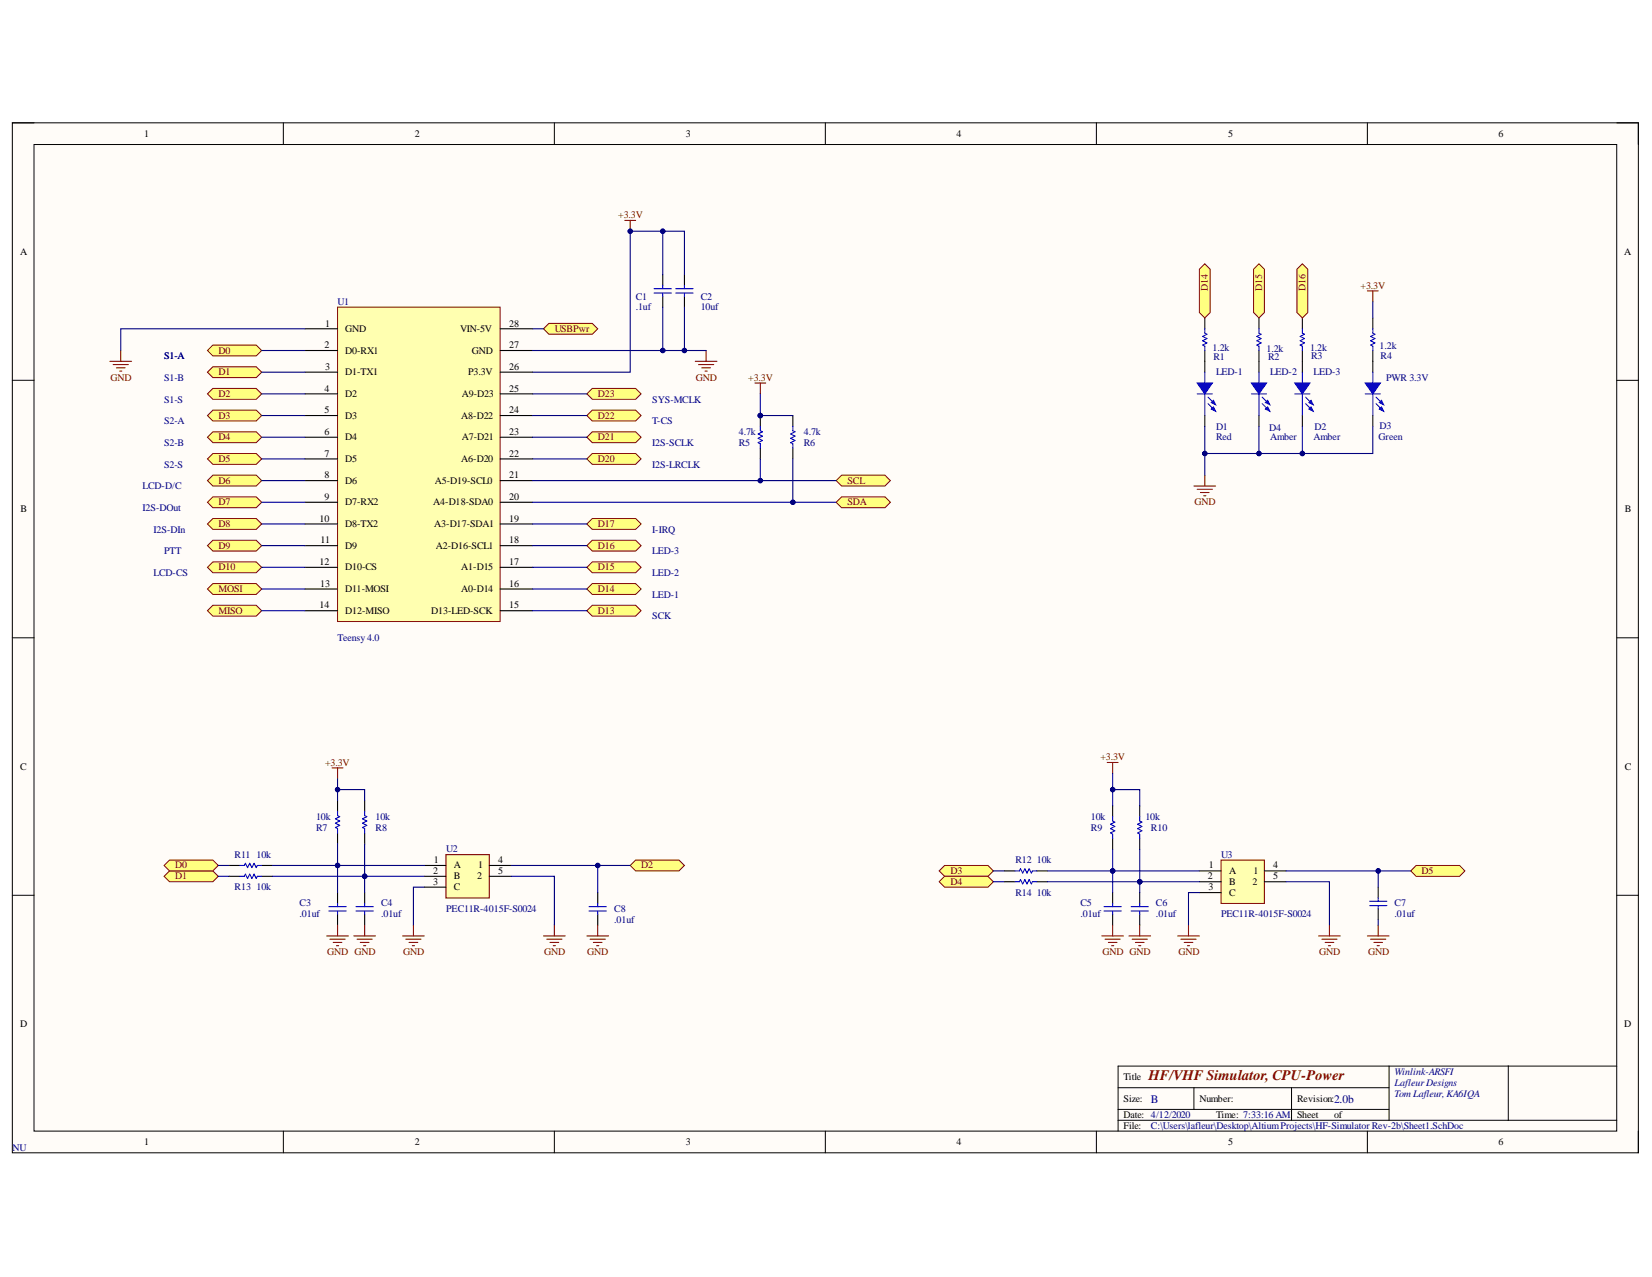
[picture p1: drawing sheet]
<svg xmlns="http://www.w3.org/2000/svg" width="279mm" height="216mm" viewBox="0 0 279 216" stroke-linecap="round" stroke-linejoin="round" font-family="sans-serif">
<defs><g id="words">
<text font-size="2.5" fill="#800000" x="194.2" y="182.6">HF/VHF Simulator, CPU-Power</text>
<g font-size="1.9" fill="#000080">
<text x="194.7" y="186.4">B</text>
<text x="225.6" y="186.4">2.0b</text>
</g>
<g font-size="1.7">
<text x="24.4" y="23.2">1</text>
<text x="70.1" y="23.2">2</text>
<text x="116" y="23.2">3</text>
<text x="161.8" y="23.2">4</text>
<text x="207.7" y="23.2">5</text>
<text x="253.5" y="23.2">6</text>
<text x="3.4" y="43">A</text>
<text x="274.7" y="43">A</text>
<text x="54.9" y="58.9">2</text>
<text x="55" y="55.2">1</text>
<text x="58.4" y="56.2">GND</text>
<text x="58.4" y="59.8">D0-RX1</text>
<text x="77.8" y="56.2">VIN-5V</text>
<text x="79.8" y="59.8">GND</text>
<text x="86.1" y="58.9">27</text>
<text x="86.1" y="55.2">28</text>
<text x="55" y="62.6">3</text>
<text x="58.4" y="63.4">D1-TX1</text>
<text x="79.2" y="63.4">P3.3V</text>
<text x="86.1" y="62.6">26</text>
<text x="54.9" y="66.2">4</text>
<text x="54.9" y="69.9">5</text>
<text x="58.4" y="67.1">D2</text>
<text x="58.4" y="70.8">D3</text>
<text x="78" y="70.8">A8-D22</text>
<text x="78.1" y="67.1">A9-D23</text>
<text x="86.1" y="69.9">24</text>
<text x="86.1" y="66.2">25</text>
<text x="54.9" y="73.6">6</text>
<text x="54.9" y="77.2">7</text>
<text x="58.4" y="74.4">D4</text>
<text x="78.1" y="74.4">A7-D21</text>
<text x="86.1" y="77.2">22</text>
<text x="86.1" y="73.6">23</text>
<text x="54.9" y="80.8">8</text>
<text x="58.4" y="78.1">D5</text>
<text x="58.4" y="81.8">D6</text>
<text x="73.5" y="81.8">A5-D19-SCL0</text>
<text x="78" y="78.1">A6-D20</text>
<text x="86.1" y="80.8">21</text>
<text x="3.5" y="86.6">B</text>
<text x="54.1" y="88.2">10</text>
<text x="54.9" y="84.6">9</text>
<text x="58.4" y="85.4">D7-RX2</text>
<text x="58.4" y="89.1">D8-TX2</text>
<text x="73.3" y="85.4">A4-D18-SDA0</text>
<text x="73.4" y="89.1">A3-D17-SDA1</text>
<text x="86.1" y="88.2">19</text>
<text x="86.1" y="84.6">20</text>
<text x="274.8" y="86.6">B</text>
<text x="54.1" y="95.6">12</text>
<text x="54.2" y="91.8">11</text>
<text x="58.4" y="92.8">D9</text>
<text x="73.7" y="92.8">A2-D16-SCL1</text>
<text x="86.1" y="95.6">17</text>
<text x="86.1" y="91.8">18</text>
<text x="54.1" y="99.2">13</text>
<text x="58.4" y="96.4">D10-CS</text>
<text x="58.4" y="100.1">D11-MOSI</text>
<text x="78" y="100.1">A0-D14</text>
<text x="78" y="96.4">A1-D15</text>
<text x="86.1" y="99.2">16</text>
<text x="54.1" y="102.8">14</text>
<text x="58.4" y="103.8">D12-MISO</text>
<text x="72.9" y="103.8">D13-LED-SCK</text>
<text x="86.1" y="102.8">15</text>
<text x="3.4" y="130.2">C</text>
<text x="274.8" y="130.2">C</text>
<text x="73.3" y="147.8">2</text>
<text x="73.3" y="149.6">3</text>
<text x="73.3" y="146">1</text>
<text x="76.7" y="146.8">A</text>
<text x="76.7" y="148.7">B</text>
<text x="80.7" y="148.7">2</text>
<text x="80.9" y="146.8">1</text>
<text x="84.3" y="146">4</text>
<text x="84.3" y="147.8">5</text>
<text x="204.3" y="148.7">2</text>
<text x="204.5" y="146.8">1</text>
<text x="207.9" y="147.8">A</text>
<text x="207.9" y="149.6">B</text>
<text x="211.8" y="149.6">2</text>
<text x="212" y="147.8">1</text>
<text x="215.3" y="146.8">4</text>
<text x="215.3" y="148.7">5</text>
<text x="76.7" y="150.5">C</text>
<text x="204.4" y="150.5">3</text>
<text x="207.9" y="151.5">C</text>
<text x="3.4" y="173.6">D</text>
<text x="274.7" y="173.6">D</text>
<text x="190" y="182.6">Title</text>
<text x="190" y="186.2">Size:</text>
<text x="190" y="189">Date: 4/12/2020</text>
<text x="190" y="190.9">File:</text>
<text x="202.9" y="186.2">Number:</text>
<text x="205.7" y="189">Time: 7:33:16 AM</text>
<text x="219.4" y="186.2">Revision:</text>
<text x="219.4" y="189">Sheet</text>
<text x="225.6" y="189">of</text>
<text x="24.4" y="193.6">1</text>
<text x="70.1" y="193.6">2</text>
<text x="116" y="193.6">3</text>
<text x="161.8" y="193.6">4</text>
<text x="207.7" y="193.6">5</text>
<text x="253.5" y="193.6">6</text>
</g>
<g font-size="1.7" fill="#800000">
<text x="104.6" y="36.9">+3.3V</text>
<text x="204.3" y="49.2" transform="rotate(-90 204.3 49.2)">D14</text>
<text x="213.4" y="49.1" transform="rotate(-90 213.4 49.1)">D15</text>
<text x="220.8" y="49.2" transform="rotate(-90 220.8 49.2)">D16</text>
<text x="230.1" y="48.8">+3.3V</text>
<text x="37" y="59.8">D0</text>
<text x="93.8" y="56.2">USBPwr</text>
<text x="18.7" y="64.4">GND</text>
<text x="37" y="63.4">D1</text>
<text x="117.7" y="64.4">GND</text>
<text x="126.6" y="64.4">+3.3V</text>
<text x="37" y="67.1">D2</text>
<text x="37" y="70.8">D3</text>
<text x="101.1" y="67.1">D23</text>
<text x="101.1" y="70.8">D22</text>
<text x="37" y="74.4">D4</text>
<text x="101.1" y="74.4">D21</text>
<text x="37" y="78.1">D5</text>
<text x="37" y="81.8">D6</text>
<text x="101.1" y="78.1">D20</text>
<text x="143.3" y="81.8">SCL</text>
<text x="37" y="85.4">D7</text>
<text x="37" y="89.1">D8</text>
<text x="101.1" y="89.1">D17</text>
<text x="143.3" y="85.4">SDA</text>
<text x="202" y="85.4">GND</text>
<text x="37" y="92.8">D9</text>
<text x="101.1" y="92.8">D16</text>
<text x="37" y="96.4">D10</text>
<text x="37" y="100.1">MOSI</text>
<text x="101.1" y="100.1">D14</text>
<text x="101.1" y="96.4">D15</text>
<text x="37" y="103.8">MISO</text>
<text x="101.1" y="103.8">D13</text>
<text x="55" y="129.5">+3.3V</text>
<text x="186.1" y="128.6">+3.3V</text>
<text x="29.6" y="148.7">D1</text>
<text x="29.6" y="146.8">D0</text>
<text x="108.5" y="146.8">D2</text>
<text x="160.7" y="147.8">D3</text>
<text x="160.7" y="149.6">D4</text>
<text x="240.4" y="147.8">D5</text>
<text x="55.3" y="161.5">GND GND</text>
<text x="68.2" y="161.5">GND</text>
<text x="92" y="161.5">GND</text>
<text x="99.3" y="161.5">GND</text>
<text x="186.5" y="161.5">GND GND</text>
<text x="199.3" y="161.5">GND</text>
<text x="223.1" y="161.5">GND</text>
<text x="231.4" y="161.5">GND</text>
</g>
<g font-size="1.7" fill="#000080">
<text x="57.1" y="51.6">U1</text>
<text x="107.5" y="50.7">C1</text>
<text x="107.5" y="52.4">.1uf</text>
<text x="118.5" y="50.7">C2</text>
<text x="118.5" y="52.4">10uf</text>
<text x="205.1" y="59.3">1.2k</text>
<text x="214.2" y="59.5">1.2k</text>
<text x="221.6" y="59.3">1.2k</text>
<text x="233.3" y="59">1.2k</text>
<text x="27.7" y="60.7">S1-A</text>
<text x="27.7" y="64.4">S1-B</text>
<text x="205.2" y="60.9">R1</text>
<text x="205.7" y="63.4">LED-1</text>
<text x="214.5" y="60.9">R2</text>
<text x="214.8" y="63.4">LED-2</text>
<text x="221.7" y="60.7">R3</text>
<text x="222.2" y="63.4">LED-3</text>
<text x="233.5" y="60.7">R4</text>
<text x="234.4" y="64.4">PWR 3.3V</text>
<text x="27.7" y="71.7">S2-A</text>
<text x="27.7" y="68.1">S1-S</text>
<text x="110.3" y="68.1">SYS-MCLK</text>
<text x="110.3" y="71.7">T-CS</text>
<text x="27.7" y="75.4">S2-B</text>
<text x="110.3" y="75.4">I2S-SCLK</text>
<text x="125" y="75.4">R5</text>
<text x="125" y="73.6">4.7k</text>
<text x="136" y="75.4">R6</text>
<text x="136" y="73.6">4.7k</text>
<text x="205.7" y="72.6">D1</text>
<text x="205.7" y="74.4">Red</text>
<text x="214.6" y="72.8">D4</text>
<text x="214.8" y="74.4">Amber</text>
<text x="222.2" y="74.4">Amber</text>
<text x="222.3" y="72.6">D2</text>
<text x="233.2" y="74.4">Green</text>
<text x="233.3" y="72.6">D3</text>
<text x="24.1" y="82.7">LCD-D/C</text>
<text x="27.7" y="79.1">S2-S</text>
<text x="110.3" y="79.1">I2S-LRCLK</text>
<text x="24.1" y="86.3">I2S-DOut</text>
<text x="26" y="90.1">I2S-DIn</text>
<text x="27.7" y="93.7">PTT</text>
<text x="110.3" y="93.7">LED-3</text>
<text x="110.3" y="90.1">I-IRQ</text>
<text x="26" y="97.3">LCD-CS</text>
<text x="110.3" y="101.1">LED-1</text>
<text x="110.3" y="97.3">LED-2</text>
<text x="110.3" y="104.7">SCK</text>
<text x="57.1" y="108.3">Teensy4.0</text>
<text x="53.5" y="140.5">R7</text>
<text x="53.5" y="138.6">10k</text>
<text x="63.5" y="140.5">R8</text>
<text x="63.5" y="138.6">10k</text>
<text x="184.5" y="140.5">R9</text>
<text x="184.5" y="138.6">10k</text>
<text x="193.7" y="138.6">10k</text>
<text x="194.7" y="140.5">R10</text>
<text x="39.7" y="145">R11</text>
<text x="43.4" y="145">10k</text>
<text x="75.5" y="144.1">U2</text>
<text x="171.7" y="146">R12</text>
<text x="175.4" y="146">10k</text>
<text x="206.5" y="145">U3</text>
<text x="39.7" y="150.5">R13</text>
<text x="43.4" y="150.5">10k</text>
<text x="50.7" y="153.2">C3</text>
<text x="50.7" y="155.1">.01uf</text>
<text x="64.5" y="153.2">C4</text>
<text x="64.5" y="155.1">.01uf</text>
<text x="75.5" y="154.2">PEC11R-4015F-S0024</text>
<text x="103.9" y="154.2">C8</text>
<text x="171.7" y="151.5">R14</text>
<text x="175.4" y="151.5">10k</text>
<text x="182.7" y="153.2">C5</text>
<text x="182.7" y="155.1">.01uf</text>
<text x="195.5" y="153.2">C6</text>
<text x="195.5" y="155.1">.01uf</text>
<text x="206.5" y="155.1">PEC11R-4015F-S0024</text>
<text x="235.9" y="153.2">C7</text>
<text x="235.9" y="155.1">.01uf</text>
<text x="103.9" y="156">.01uf</text>
<text x="235.9" y="181.7">Winlink-ARSFI</text>
<text x="235.9" y="183.5">LafleurDesigns</text>
<text x="235.9" y="185.4">Tom Lafleur, KA6IQA</text>
<text x="194.7" y="190.9">C:\Users\lafleur\Desktop\AltiumProjects\HF-Simulator Rev-2b\Sheet1.SchDoc</text>
<text x="2.1" y="194.5">NU</text>
</g>
</g></defs>
<path d="M2.1 20.8h275v174.1h-275z" fill-rule="evenodd" fill="#fffcf8"/>
<path d="M2.1 20.8h275v174.1h-275z" fill="none" stroke="#000" stroke-width=".17"/>
<path d="M5.8 24.4h267.6v166.8h-267.6z" fill-rule="evenodd" fill="#fffcf8"/>
<g fill="none" stroke="#000" stroke-width=".17">
<path d="M2.1 20.8h3.7M5.8 24.4h267.6v166.8h-267.6zM47.9 20.8v3.6M93.8 20.8v3.6M139.6 20.8v3.6M185.4 20.8v3.6M231.3 20.8v3.6M273.4 20.8h3.7v3.6M2.1 64.3h3.7M273.4 64.3h3.7M2.1 107.8h3.7M273.4 107.8h3.7"/>
<path d="M2.1 151.4h3.7M273.4 151.4h3.7M47.9 191.2v3.7M93.8 191.2v3.7M139.6 191.2v3.7M185.4 191.2v3.7M189.1 183.9h45.8M189.1 189.4h84.3M189.1 187.6h45.8M201.9 183.9v3.7M218.4 183.9v5.5M231.3 191.2v3.7"/>
<path d="M234.9 180.2v9.2M255.1 180.2v9.2M273.4 180.2h-84.3v11M277.1 191.2v3.7"/>
</g>
<path d="M75.4 144.5h7.4v7.3h-7.4z" fill-rule="evenodd" fill="#ffffb0"/>
<path d="M75.4 144.5h7.4v7.3h-7.4z" fill="none" stroke="#800000" stroke-width=".19"/>
<path d="M71.8 146.3h3.6M71.8 148.2h3.6M71.8 150h3.6M82.8 146.3h3.6M82.8 148.2h3.6" fill="none" stroke="#000" stroke-width=".19"/>
<path d="M206.5 145.4h7.3v7.3h-7.3z" fill-rule="evenodd" fill="#ffffb0"/>
<path d="M206.5 145.4h7.3v7.3h-7.3z" fill="none" stroke="#800000" stroke-width=".18"/>
<path d="M202.8 147.2h3.7M202.8 149.1h3.7M202.8 150.9h3.7M213.8 147.2h3.7M213.8 149.1h3.7" fill="none" stroke="#000" stroke-width=".18"/>
<path d="M202.5 66.6h2.5M203.8 62.9v1.9M203.8 66.6v3.7" fill="none" stroke="#00f" stroke-width=".18"/>
<path d="M202.5 64.8h2.5l-1.2 1.8z" fill-rule="evenodd" fill="#00f"/>
<path d="M202.5 64.8h2.5l-1.2 1.8z" fill="none" stroke="#00f" stroke-width=".18"/>
<path d="M204.9 69.2l.3-.4 .4 .7z" fill-rule="evenodd" fill="#00f"/>
<path d="M204.9 69.2l.3-.4 .4 .7z" fill="none" stroke="#00f" stroke-width=".18"/>
<path d="M204.9 68.1l.3-.4 .4 .7z" fill-rule="evenodd" fill="#00f"/>
<path d="M203.8 55.6v.7l.3 .2-.7 .4 .7 .3-.7 .4 .7 .4-.7 .3 .4 .2v.8M204.3 67.1l1.1 1.1M204.3 68.2l1.1 1.1M204.9 68.1l.3-.4 .4 .7z" fill="none" stroke="#00f" stroke-width=".18"/>
<path d="M203.8 53.8v1.8M203.8 59.3v3.6M203.8 70.3v1.8" fill="none" stroke="#000" stroke-width=".18"/>
<path d="M201.9 82.2h3.7M202.5 82.7h2.5M203 83.3h1.5M203.6 83.8h.3M203.8 80.3v1.9" fill="none" stroke="#800000" stroke-width=".18"/>
<path d="M202.8 45.5l1-.9 .9 .9v7.3l-.9 1-1-1z" fill-rule="evenodd" fill="#ffff80"/>
<path d="M202.8 45.5l1-.9 .9 .9v7.3l-.9 1-1-1z" fill="none" stroke="#800000" stroke-width=".17"/>
<path d="M230.9 66.6h2.6M232.2 62.9v1.9M232.2 66.6v3.7" fill="none" stroke="#00f" stroke-width=".18"/>
<path d="M230.9 64.8h2.6l-1.3 1.8z" fill-rule="evenodd" fill="#00f"/>
<path d="M230.9 64.8h2.6l-1.3 1.8z" fill="none" stroke="#00f" stroke-width=".18"/>
<path d="M233.3 69.2l.4-.4 .3 .7z" fill-rule="evenodd" fill="#00f"/>
<path d="M233.3 69.2l.4-.4 .3 .7z" fill="none" stroke="#00f" stroke-width=".18"/>
<path d="M233.3 68.1l.4-.4 .3 .7z" fill-rule="evenodd" fill="#00f"/>
<path d="M232.2 55.6v.7l.3 .2-.7 .4 .7 .3-.7 .4 .7 .4-.7 .3 .4 .2v.8M219 66.6h2.5M220.3 62.9v1.9M220.3 66.6v3.7M232.7 67.1l1.1 1.1M232.7 68.2l1.1 1.1M233.3 68.1l.4-.4 .3 .7z" fill="none" stroke="#00f" stroke-width=".18"/>
<path d="M232.2 53.8v1.8M232.2 59.3v3.6M232.2 70.3v1.8" fill="none" stroke="#000" stroke-width=".18"/>
<path d="M231.3 49.2h1.8M232.2 49.2v1.8" fill="none" stroke="#800000" stroke-width=".18"/>
<path d="M219 64.8h2.5l-1.2 1.8z" fill-rule="evenodd" fill="#00f"/>
<path d="M219 64.8h2.5l-1.2 1.8z" fill="none" stroke="#00f" stroke-width=".18"/>
<path d="M221.4 69.2l.3-.4 .4 .7z" fill-rule="evenodd" fill="#00f"/>
<path d="M221.4 69.2l.3-.4 .4 .7z" fill="none" stroke="#00f" stroke-width=".18"/>
<path d="M221.4 68.1l.3-.4 .4 .7z" fill-rule="evenodd" fill="#00f"/>
<path d="M211.6 66.6h2.6M212.9 62.9v1.9M212.9 66.6v3.7M220.8 67.1l1.1 1.1M220.8 68.2l1.1 1.1M221.4 68.1l.3-.4 .4 .7z" fill="none" stroke="#00f" stroke-width=".18"/>
<path d="M220.3 61.1v1.8M220.3 70.3v1.8" fill="none" stroke="#000" stroke-width=".18"/>
<path d="M211.6 64.8h2.6l-1.3 1.8z" fill-rule="evenodd" fill="#00f"/>
<path d="M211.6 64.8h2.6l-1.3 1.8z" fill="none" stroke="#00f" stroke-width=".18"/>
<path d="M214 69.2l.4-.4 .4 .7z" fill-rule="evenodd" fill="#00f"/>
<path d="M214 69.2l.4-.4 .4 .7z" fill="none" stroke="#00f" stroke-width=".18"/>
<path d="M214 68.1l.4-.4 .4 .7z" fill-rule="evenodd" fill="#00f"/>
<path d="M212.9 55.6v.7l.4 .2-.7 .4 .7 .3-.7 .4 .7 .4-.7 .3 .3 .2v.8M220.3 55.6v.7l.3 .2-.7 .4 .7 .3-.7 .4 .7 .4-.7 .3 .4 .2v.8M213.5 67.1l1.1 1.1M213.5 68.2l1.1 1.1M214 68.1l.4-.4 .4 .7z" fill="none" stroke="#00f" stroke-width=".18"/>
<path d="M212.9 53.8v1.8M212.9 59.3v3.6M220.3 53.8v1.8M220.3 59.3v1.8M212.9 70.3v1.8" fill="none" stroke="#000" stroke-width=".18"/>
<path d="M212.9 44.6l.9 .9v7.3l-.9 1-.9-1v-7.3z" fill-rule="evenodd" fill="#ffff80"/>
<path d="M212.9 44.6l.9 .9v7.3l-.9 1-.9-1v-7.3z" fill="none" stroke="#800000" stroke-width=".17"/>
<path d="M219.3 45.5l1-.9 .9 .9v7.3l-.9 1-1-1z" fill-rule="evenodd" fill="#ffff80"/>
<path d="M219.3 45.5l1-.9 .9 .9v7.3l-.9 1-1-1z" fill="none" stroke="#800000" stroke-width=".17"/>
<path d="M57.1 51.9h27.5v53.2h-27.5z" fill-rule="evenodd" fill="#ffffb0"/>
<path d="M57.1 51.9h27.5v53.2h-27.5z" fill="none" stroke="#800000" stroke-width=".17"/>
<g fill="none" stroke="#000" stroke-width=".19">
<path d="M51.6 55.6h5.5M51.6 59.3h5.5M84.6 55.6h5.5M84.6 59.3h5.5M51.6 62.9h5.5M51.6 66.6h5.5M51.6 70.3h5.5M51.6 73.9h5.5M51.6 77.6h5.5M84.6 62.9h5.5M84.6 66.6h5.5M84.6 70.3h5.5"/>
<path d="M84.6 73.9h5.5M84.6 77.6h5.5M51.6 81.3h5.5M51.6 84.9h5.5M51.6 88.6h5.5M51.6 92.3h5.5M51.6 95.9h5.5M51.6 99.6h5.5M84.6 81.3h5.5M84.6 84.9h5.5M84.6 88.6h5.5M84.6 92.3h5.5"/>
<path d="M84.6 95.9h5.5M84.6 99.6h5.5M51.6 103.3h5.5M84.6 103.3h5.5"/>
</g>
<path d="M20.4 59.3v1.8M119.4 59.3v1.8M18.6 61.1h3.7M19.1 61.6h2.6M19.7 62.2h1.5M20.2 62.7h.4M117.6 61.1h3.7M118.1 61.6h2.6M118.7 62.2h1.5M119.2 62.7h.4" fill="none" stroke="#800000" stroke-width=".19"/>
<path d="M36 95h7.3l1 .9-1 .9h-7.3l-.9-.9z" fill-rule="evenodd" fill="#ffff80"/>
<path d="M36 95h7.3l1 .9-1 .9h-7.3l-.9-.9z" fill="none" stroke="#800000" stroke-width=".17"/>
<path d="M35.1 99.6l.9-.9h7.3l1 .9-1 .9h-7.3z" fill-rule="evenodd" fill="#ffff80"/>
<path d="M35.1 99.6l.9-.9h7.3l1 .9-1 .9h-7.3z" fill="none" stroke="#800000" stroke-width=".17"/>
<path d="M36 102.3h7.3l1 1-1 .9h-7.3l-.9-.9z" fill-rule="evenodd" fill="#ffff80"/>
<path d="M36 102.3h7.3l1 1-1 .9h-7.3l-.9-.9z" fill="none" stroke="#800000" stroke-width=".17"/>
<path d="M100.2 102.3h7.3l.9 1-.9 .9h-7.3l-.9-.9z" fill-rule="evenodd" fill="#ffff80"/>
<path d="M100.2 102.3h7.3l.9 1-.9 .9h-7.3l-.9-.9z" fill="none" stroke="#800000" stroke-width=".17"/>
<path d="M141.4 81.3l.9-1h7.4l.9 1-.9 .9h-7.4z" fill-rule="evenodd" fill="#ffff80"/>
<path d="M141.4 81.3l.9-1h7.4l.9 1-.9 .9h-7.4z" fill="none" stroke="#800000" stroke-width=".17"/>
<path d="M141.4 84.9l.9-.9h7.4l.9 .9-.9 .9h-7.4z" fill-rule="evenodd" fill="#ffff80"/>
<path d="M141.4 84.9l.9-.9h7.4l.9 .9-.9 .9h-7.4z" fill="none" stroke="#800000" stroke-width=".17"/>
<path d="M100.2 65.7h7.3l.9 .9-.9 .9h-7.3l-.9-.9z" fill-rule="evenodd" fill="#ffff80"/>
<path d="M100.2 65.7h7.3l.9 .9-.9 .9h-7.3l-.9-.9z" fill="none" stroke="#800000" stroke-width=".17"/>
<path d="M100.2 73h7.3l.9 .9-.9 .9h-7.3l-.9-.9z" fill-rule="evenodd" fill="#ffff80"/>
<path d="M100.2 73h7.3l.9 .9-.9 .9h-7.3l-.9-.9z" fill="none" stroke="#800000" stroke-width=".17"/>
<path d="M27.8 148.2l.9-1h7.3l.9 1-.9 .9h-7.3z" fill-rule="evenodd" fill="#ffff80"/>
<path d="M27.8 148.2l.9-1h7.3l.9 1-.9 .9h-7.3z" fill="none" stroke="#800000" stroke-width=".17"/>
<path d="M106.6 146.3l.9-.9h7.3l1 .9-1 .9h-7.3z" fill-rule="evenodd" fill="#ffff80"/>
<path d="M106.6 146.3l.9-.9h7.3l1 .9-1 .9h-7.3z" fill="none" stroke="#800000" stroke-width=".17"/>
<path d="M158.8 147.2l1-.9h7.3l.9 .9-.9 1h-7.3z" fill-rule="evenodd" fill="#ffff80"/>
<path d="M158.8 147.2l1-.9h7.3l.9 .9-.9 1h-7.3z" fill="none" stroke="#800000" stroke-width=".17"/>
<path d="M27.8 146.3l.9-.9h7.3l.9 .9-.9 .9h-7.3z" fill-rule="evenodd" fill="#ffff80"/>
<path d="M27.8 146.3l.9-.9h7.3l.9 .9-.9 .9h-7.3z" fill="none" stroke="#800000" stroke-width=".17"/>
<path d="M99.3 77.6l.9-.9h7.3l.9 .9-.9 .9h-7.3z" fill-rule="evenodd" fill="#ffff80"/>
<path d="M99.3 77.6l.9-.9h7.3l.9 .9-.9 .9h-7.3z" fill="none" stroke="#800000" stroke-width=".17"/>
<path d="M105.7 37.3h1.8M106.6 37.3v1.8" fill="none" stroke="#800000" stroke-width=".19"/>
<circle cx="106.6" cy="39.1" r=".37" fill="#000080"/>
<circle cx="106.6" cy="39.1" r=".37" fill="none" stroke="#000080" stroke-width=".17"/>
<path d="M199.2 158.2h3.6M199.7 158.8h2.6M200.3 159.3h1.4M200.8 159.9h.4M201 156.4v1.8M223 158.2h3.7M223.6 158.8h2.5M224.1 159.3h1.5M224.7 159.9h.3M224.8 156.4v1.8" fill="none" stroke="#800000" stroke-width=".18"/>
<path d="M68.1 158.2h3.7M68.6 158.8h2.6M69.2 159.3h1.5M69.7 159.9h.4M69.9 156.4v1.8M91.9 158.2h3.7M92.5 158.8h2.5M93 159.3h1.5M93.6 159.9h.3M93.8 156.4v1.8" fill="none" stroke="#800000" stroke-width=".19"/>
<path d="M158.8 149.1l1-.9h7.3l.9 .9-.9 .9h-7.3z" fill-rule="evenodd" fill="#ffff80"/>
<path d="M158.8 149.1l1-.9h7.3l.9 .9-.9 .9h-7.3z" fill="none" stroke="#800000" stroke-width=".17"/>
<path d="M239.5 146.3h7.3l1 .9-1 1h-7.3l-.9-1z" fill-rule="evenodd" fill="#ffff80"/>
<path d="M239.5 146.3h7.3l1 .9-1 1h-7.3l-.9-1z" fill="none" stroke="#800000" stroke-width=".17"/>
<path d="M36 58.3h7.3l1 1-1 .9h-7.3l-.9-.9z" fill-rule="evenodd" fill="#ffff80"/>
<path d="M36 58.3h7.3l1 1-1 .9h-7.3l-.9-.9z" fill="none" stroke="#800000" stroke-width=".17"/>
<path d="M35.1 62.9l.9-.9h7.3l1 .9-1 .9h-7.3z" fill-rule="evenodd" fill="#ffff80"/>
<path d="M35.1 62.9l.9-.9h7.3l1 .9-1 .9h-7.3z" fill="none" stroke="#800000" stroke-width=".17"/>
<path d="M36 65.7h7.3l1 .9-1 .9h-7.3l-.9-.9z" fill-rule="evenodd" fill="#ffff80"/>
<path d="M36 65.7h7.3l1 .9-1 .9h-7.3l-.9-.9z" fill="none" stroke="#800000" stroke-width=".17"/>
<path d="M35.1 70.3l.9-1h7.3l1 1-1 .9h-7.3z" fill-rule="evenodd" fill="#ffff80"/>
<path d="M35.1 70.3l.9-1h7.3l1 1-1 .9h-7.3z" fill="none" stroke="#800000" stroke-width=".17"/>
<path d="M36 73h7.3l1 .9-1 .9h-7.3l-.9-.9z" fill-rule="evenodd" fill="#ffff80"/>
<path d="M36 73h7.3l1 .9-1 .9h-7.3l-.9-.9z" fill="none" stroke="#800000" stroke-width=".17"/>
<path d="M35.1 77.6l.9-.9h7.3l1 .9-1 .9h-7.3z" fill-rule="evenodd" fill="#ffff80"/>
<path d="M35.1 77.6l.9-.9h7.3l1 .9-1 .9h-7.3z" fill="none" stroke="#800000" stroke-width=".17"/>
<path d="M36 80.3h7.3l1 1-1 .9h-7.3l-.9-.9z" fill-rule="evenodd" fill="#ffff80"/>
<path d="M36 80.3h7.3l1 1-1 .9h-7.3l-.9-.9z" fill="none" stroke="#800000" stroke-width=".17"/>
<path d="M35.1 84.9l.9-.9h7.3l1 .9-1 .9h-7.3z" fill-rule="evenodd" fill="#ffff80"/>
<path d="M35.1 84.9l.9-.9h7.3l1 .9-1 .9h-7.3z" fill="none" stroke="#800000" stroke-width=".17"/>
<path d="M36 87.7h7.3l1 .9-1 .9h-7.3l-.9-.9z" fill-rule="evenodd" fill="#ffff80"/>
<path d="M36 87.7h7.3l1 .9-1 .9h-7.3l-.9-.9z" fill="none" stroke="#800000" stroke-width=".17"/>
<path d="M99.3 99.6l.9-.9h7.3l.9 .9-.9 .9h-7.3z" fill-rule="evenodd" fill="#ffff80"/>
<path d="M99.3 99.6l.9-.9h7.3l.9 .9-.9 .9h-7.3z" fill="none" stroke="#800000" stroke-width=".17"/>
<path d="M100.2 95h7.3l.9 .9-.9 .9h-7.3l-.9-.9z" fill-rule="evenodd" fill="#ffff80"/>
<path d="M100.2 95h7.3l.9 .9-.9 .9h-7.3l-.9-.9z" fill="none" stroke="#800000" stroke-width=".17"/>
<path d="M99.3 92.3l.9-1h7.3l.9 1-.9 .9h-7.3z" fill-rule="evenodd" fill="#ffff80"/>
<path d="M99.3 92.3l.9-1h7.3l.9 1-.9 .9h-7.3z" fill="none" stroke="#800000" stroke-width=".17"/>
<path d="M57.1 150.9v1.8M57.1 154.6v1.8M61.7 150.9v1.8M61.7 154.6v1.8M101.1 150.9v1.8M101.1 154.6v1.8" fill="none" stroke="#000" stroke-width=".19"/>
<path d="M55.6 154h3M55.6 153.3h3M57.1 152.7v.6M57.1 154v.6M60.2 154h2.9M60.2 153.3h2.9M61.7 152.7v.6M61.7 154v.6M99.6 154h3M99.6 153.3h3M101.1 152.7v.6M101.1 154v.6" fill="none" stroke="#00f" stroke-width=".19"/>
<path d="M188.2 150.9v1.8M188.2 154.6v1.8M192.8 150.9v1.8M192.8 154.6v1.8M233.1 150v1.8M233.1 153.7v1.8" fill="none" stroke="#000" stroke-width=".18"/>
<path d="M186.7 154h2.9M186.7 153.3h2.9M188.2 152.7v.6M188.2 154v.6M191.3 154h2.9M191.3 153.3h2.9M192.8 152.7v.6M192.8 154v.6M231.6 153.1h3M231.6 152.4h3M233.1 151.8v.6M233.1 153.1v.6" fill="none" stroke="#00f" stroke-width=".18"/>
<g fill="none" stroke="#800000" stroke-width=".19">
<path d="M55.3 158.2h3.6M55.8 158.8h2.6M56.4 159.3h1.4M56.9 159.9h.4M57.1 156.4v1.8M59.8 158.2h3.7M60.4 158.8h2.6M60.9 159.3h1.5M61.5 159.9h.4M61.7 156.4v1.8M99.3 158.2h3.6M99.8 158.8h2.6"/>
<path d="M100.4 159.3h1.4M100.9 159.9h.4M101.1 156.4v1.8"/>
</g>
<g fill="none" stroke="#800000" stroke-width=".18">
<path d="M186.3 158.2h3.7M186.9 158.8h2.6M187.5 159.3h1.4M188 159.9h.4M188.2 156.4v1.8M190.9 158.2h3.7M191.5 158.8h2.5M192 159.3h1.5M192.6 159.9h.3M192.8 156.4v1.8M231.3 158.2h3.6M231.8 158.8h2.6"/>
<path d="M232.4 159.3h1.4M232.9 159.9h.4M233.1 156.4v1.8"/>
</g>
<path d="M35.1 92.3l.9-1h7.3l1 1-1 .9h-7.3z" fill-rule="evenodd" fill="#ffff80"/>
<path d="M35.1 92.3l.9-1h7.3l1 1-1 .9h-7.3z" fill="none" stroke="#800000" stroke-width=".17"/>
<g fill="none" stroke="#000" stroke-width=".19">
<path d="M112.1 46.4v1.9M112.1 50.1v1.8M115.8 46.4v1.9M115.8 50.1v1.8M57.1 135.3v1.9M61.7 135.3v1.9M38.8 146.3h1.8M38.8 148.2h1.8M44.3 146.3h1.8M44.3 148.2h1.8M57.1 140.8v1.9M61.7 140.8v1.9"/>
<path d="M169.8 147.2h1.9M169.8 149.1h1.9"/>
</g>
<g fill="none" stroke="#00f" stroke-width=".19">
<path d="M110.6 49.5h3M110.6 48.8h3M112.1 48.3v.5M112.1 49.5v.6M114.3 49.5h2.9M114.3 48.8h2.9M115.8 48.3v.5M115.8 49.5v.6M57.1 137.2v.7l.4 .2-.8 .3 .8 .4-.8 .4 .8 .3-.8 .4 .4 .2v.7M61.7 137.2v.7l.3 .2-.7 .3 .7 .4-.7 .4 .7 .3-.7 .4 .4 .2v.7M40.6 146.3h.7l.2-.3 .4 .7 .3-.7 .4 .7 .4-.7 .3 .7 .2-.4h.8M40.6 148.2h.7l.2-.4 .4 .7 .3-.7 .4 .7 .4-.7 .3 .7 .2-.3h.8"/>
<path d="M172.6 146.9l-.2 .3h-.7M172.6 148.7l-.2 .4h-.7"/>
</g>
<path d="M188.2 136.2v1.9M192.8 136.2v1.9M175.3 147.2h1.9M175.3 149.1h1.9M188.2 141.7v1.9M192.8 141.7v1.9" fill="none" stroke="#000" stroke-width=".18"/>
<path d="M188.2 138.1v.7l.3 .2-.7 .4 .7 .3-.7 .4 .7 .4-.7 .3 .4 .2v.7M192.8 138.1v.7l.3 .2-.7 .4 .7 .3-.7 .4 .7 .4-.7 .3 .4 .2v.7M172.6 146.9l.4 .7 .3-.7 .4 .7 .4-.7 .3 .7 .2-.4h.7M172.6 148.7l.4 .7 .3-.7 .4 .7 .4-.7 .3 .7 .2-.3h.7" fill="none" stroke="#00f" stroke-width=".18"/>
<path d="M56.2 129.8h1.8M57.1 129.8v1.9" fill="none" stroke="#800000" stroke-width=".19"/>
<path d="M187.3 128.9h1.8M188.2 128.9v1.9" fill="none" stroke="#800000" stroke-width=".18"/>
<path d="M100.2 87.7h7.3l.9 .9-.9 .9h-7.3l-.9-.9z" fill-rule="evenodd" fill="#ffff80"/>
<path d="M100.2 87.7h7.3l.9 .9-.9 .9h-7.3l-.9-.9z" fill="none" stroke="#800000" stroke-width=".17"/>
<path d="M99.3 70.3l.9-1h7.3l.9 1-.9 .9h-7.3z" fill-rule="evenodd" fill="#ffff80"/>
<path d="M99.3 70.3l.9-1h7.3l.9 1-.9 .9h-7.3z" fill="none" stroke="#800000" stroke-width=".17"/>
<circle cx="128.6" cy="70.3" r=".37" fill="#000080"/>
<circle cx="128.6" cy="70.3" r=".37" fill="none" stroke="#000080" stroke-width=".17"/>
<path d="M128.6 70.3v1.8M128.6 75.8v1.8" fill="none" stroke="#000" stroke-width=".19"/>
<circle cx="128.6" cy="70.3" r=".37" fill="#000080"/>
<circle cx="128.6" cy="70.3" r=".37" fill="none" stroke="#000080" stroke-width=".17"/>
<path d="M128.6 72.1v.7l.4 .2-.8 .4 .8 .3-.8 .4 .8 .4-.8 .3 .4 .2v.8M134.1 72.1v.7l.4 .2-.8 .4 .8 .3-.8 .4 .8 .4-.8 .3 .4 .2v.8" fill="none" stroke="#00f" stroke-width=".19"/>
<path d="M134.1 70.3v1.8M134.1 75.8v1.8" fill="none" stroke="#000" stroke-width=".19"/>
<path d="M127.7 64.8h1.8M128.6 64.8v1.8" fill="none" stroke="#800000" stroke-width=".19"/>
<path d="M233.1 155.5v.9" fill="none" stroke="#000080" stroke-width=".18"/>
<g fill="none" stroke="#000080" stroke-width=".19">
<path d="M44.3 59.3h7.3M51.6 55.6h-31.2v3.7M44.3 77.6h7.3M44.3 73.9h7.3M44.3 70.3h7.3M44.3 66.6h7.3M44.3 62.9h7.3M44.3 99.6h7.3M44.3 95.9h7.3M44.3 92.3h7.3M44.3 88.6h7.3M44.3 84.9h7.3"/>
<path d="M44.3 81.3h7.3M44.3 103.3h7.3M36.9 148.2h1.9M36.9 146.3h1.9M46.1 148.2h15.6v2.7"/>
</g>
<circle cx="61.7" cy="148.2" r=".37" fill="#000080"/>
<circle cx="61.7" cy="148.2" r=".37" fill="none" stroke="#000080" stroke-width=".17"/>
<path d="M46.1 146.3h25.7" fill="none" stroke="#000080" stroke-width=".19"/>
<circle cx="57.1" cy="146.3" r=".36" fill="#000080"/>
<circle cx="57.1" cy="146.3" r=".36" fill="none" stroke="#000080" stroke-width=".17"/>
<path d="M57.1 133.5h4.6v1.8" fill="none" stroke="#000080" stroke-width=".19"/>
<circle cx="57.1" cy="133.5" r=".36" fill="#000080"/>
<circle cx="57.1" cy="133.5" r=".36" fill="none" stroke="#000080" stroke-width=".17"/>
<path d="M61.7 148.2h10.1" fill="none" stroke="#000080" stroke-width=".19"/>
<circle cx="61.7" cy="148.2" r=".37" fill="#000080"/>
<circle cx="61.7" cy="148.2" r=".37" fill="none" stroke="#000080" stroke-width=".17"/>
<path d="M71.8 150h-1.9v6.4M86.4 148.2h7.4v8.2M86.4 146.3h20.2" fill="none" stroke="#000080" stroke-width=".19"/>
<circle cx="101.1" cy="146.3" r=".37" fill="#000080"/>
<circle cx="101.1" cy="146.3" r=".37" fill="none" stroke="#000080" stroke-width=".17"/>
<path d="M90.1 84.9h51.3M90.1 99.6h9.2M90.1 95.9h9.2M90.1 92.3h9.2M90.1 88.6h9.2M90.1 103.3h9.2" fill="none" stroke="#000080" stroke-width=".19"/>
<circle cx="134.1" cy="84.9" r=".37" fill="#000080"/>
<circle cx="134.1" cy="84.9" r=".37" fill="none" stroke="#000080" stroke-width=".17"/>
<path d="M90.1 81.3h51.3" fill="none" stroke="#000080" stroke-width=".19"/>
<circle cx="128.6" cy="81.3" r=".37" fill="#000080"/>
<circle cx="128.6" cy="81.3" r=".37" fill="none" stroke="#000080" stroke-width=".17"/>
<path d="M115.8 46.4v-7.3h-9.2v23.8h-16.5M90.1 77.6h9.2M90.1 73.9h9.2M90.1 70.3h9.2M90.1 66.6h9.2" fill="none" stroke="#000080" stroke-width=".19"/>
<circle cx="112.1" cy="39.1" r=".37" fill="#000080"/>
<circle cx="112.1" cy="39.1" r=".37" fill="none" stroke="#000080" stroke-width=".17"/>
<circle cx="106.6" cy="39.1" r=".37" fill="#000080"/>
<circle cx="106.6" cy="39.1" r=".37" fill="none" stroke="#000080" stroke-width=".17"/>
<path d="M90.1 59.3h29.3" fill="none" stroke="#000080" stroke-width=".19"/>
<circle cx="112.1" cy="59.3" r=".37" fill="#000080"/>
<circle cx="112.1" cy="59.3" r=".37" fill="none" stroke="#000080" stroke-width=".17"/>
<circle cx="115.8" cy="59.3" r=".37" fill="#000080"/>
<circle cx="115.8" cy="59.3" r=".37" fill="none" stroke="#000080" stroke-width=".17"/>
<path d="M128.6 70.3h5.5" fill="none" stroke="#000080" stroke-width=".19"/>
<circle cx="128.6" cy="70.3" r=".37" fill="#000080"/>
<circle cx="128.6" cy="70.3" r=".37" fill="none" stroke="#000080" stroke-width=".17"/>
<path d="M168 149.1h1.8M168 147.2h1.8" fill="none" stroke="#000080" stroke-width=".19"/>
<path d="M177.2 149.1h15.6" fill="none" stroke="#000080" stroke-width=".18"/>
<circle cx="192.8" cy="149.1" r=".36" fill="#000080"/>
<circle cx="192.8" cy="149.1" r=".36" fill="none" stroke="#000080" stroke-width=".17"/>
<path d="M177.2 147.2h11v3.7" fill="none" stroke="#000080" stroke-width=".18"/>
<circle cx="188.2" cy="147.2" r=".37" fill="#000080"/>
<circle cx="188.2" cy="147.2" r=".37" fill="none" stroke="#000080" stroke-width=".17"/>
<path d="M188.2 147.2h14.6" fill="none" stroke="#000080" stroke-width=".18"/>
<circle cx="188.2" cy="147.2" r=".37" fill="#000080"/>
<circle cx="188.2" cy="147.2" r=".37" fill="none" stroke="#000080" stroke-width=".17"/>
<path d="M188.2 133.5h4.6v2.7" fill="none" stroke="#000080" stroke-width=".18"/>
<circle cx="188.2" cy="133.5" r=".37" fill="#000080"/>
<circle cx="188.2" cy="133.5" r=".37" fill="none" stroke="#000080" stroke-width=".17"/>
<path d="M202.8 149.1h-10v1.8" fill="none" stroke="#000080" stroke-width=".18"/>
<circle cx="192.8" cy="149.1" r=".36" fill="#000080"/>
<circle cx="192.8" cy="149.1" r=".36" fill="none" stroke="#000080" stroke-width=".17"/>
<path d="M232.2 72.1v4.6h-28.4M202.8 150.9h-1.8v5.5" fill="none" stroke="#000080" stroke-width=".18"/>
<circle cx="203.8" cy="76.7" r=".37" fill="#000080"/>
<circle cx="203.8" cy="76.7" r=".37" fill="none" stroke="#000080" stroke-width=".17"/>
<circle cx="212.9" cy="76.7" r=".37" fill="#000080"/>
<circle cx="212.9" cy="76.7" r=".37" fill="none" stroke="#000080" stroke-width=".17"/>
<circle cx="220.3" cy="76.7" r=".37" fill="#000080"/>
<circle cx="220.3" cy="76.7" r=".37" fill="none" stroke="#000080" stroke-width=".17"/>
<path d="M217.5 149.1h7.3v7.3M217.5 147.2h21.1" fill="none" stroke="#000080" stroke-width=".18"/>
<circle cx="233.1" cy="147.2" r=".37" fill="#000080"/>
<circle cx="233.1" cy="147.2" r=".37" fill="none" stroke="#000080" stroke-width=".17"/>
<path d="M57.1 146.3v4.6" fill="none" stroke="#000080" stroke-width=".19"/>
<circle cx="57.1" cy="146.3" r=".36" fill="#000080"/>
<circle cx="57.1" cy="146.3" r=".36" fill="none" stroke="#000080" stroke-width=".17"/>
<path d="M57.1 142.7v3.6" fill="none" stroke="#000080" stroke-width=".19"/>
<circle cx="57.1" cy="146.3" r=".36" fill="#000080"/>
<circle cx="57.1" cy="146.3" r=".36" fill="none" stroke="#000080" stroke-width=".17"/>
<path d="M57.1 131.7v3.6" fill="none" stroke="#000080" stroke-width=".19"/>
<circle cx="57.1" cy="133.5" r=".36" fill="#000080"/>
<circle cx="57.1" cy="133.5" r=".36" fill="none" stroke="#000080" stroke-width=".17"/>
<path d="M61.7 142.7v5.5" fill="none" stroke="#000080" stroke-width=".19"/>
<circle cx="61.7" cy="148.2" r=".37" fill="#000080"/>
<circle cx="61.7" cy="148.2" r=".37" fill="none" stroke="#000080" stroke-width=".17"/>
<path d="M101.1 146.3v4.6" fill="none" stroke="#000080" stroke-width=".19"/>
<circle cx="101.1" cy="146.3" r=".37" fill="#000080"/>
<circle cx="101.1" cy="146.3" r=".37" fill="none" stroke="#000080" stroke-width=".17"/>
<path d="M112.1 51.9v7.4" fill="none" stroke="#000080" stroke-width=".19"/>
<circle cx="112.1" cy="59.3" r=".37" fill="#000080"/>
<circle cx="112.1" cy="59.3" r=".37" fill="none" stroke="#000080" stroke-width=".17"/>
<path d="M112.1 39.1v7.3" fill="none" stroke="#000080" stroke-width=".19"/>
<circle cx="112.1" cy="39.1" r=".37" fill="#000080"/>
<circle cx="112.1" cy="39.1" r=".37" fill="none" stroke="#000080" stroke-width=".17"/>
<path d="M115.8 51.9v7.4" fill="none" stroke="#000080" stroke-width=".19"/>
<circle cx="115.8" cy="59.3" r=".37" fill="#000080"/>
<circle cx="115.8" cy="59.3" r=".37" fill="none" stroke="#000080" stroke-width=".17"/>
<path d="M128.6 77.6v3.7" fill="none" stroke="#000080" stroke-width=".19"/>
<circle cx="128.6" cy="81.3" r=".37" fill="#000080"/>
<circle cx="128.6" cy="81.3" r=".37" fill="none" stroke="#000080" stroke-width=".17"/>
<path d="M128.6 66.6v3.7" fill="none" stroke="#000080" stroke-width=".19"/>
<circle cx="128.6" cy="70.3" r=".37" fill="#000080"/>
<circle cx="128.6" cy="70.3" r=".37" fill="none" stroke="#000080" stroke-width=".17"/>
<path d="M134.1 77.6v7.3" fill="none" stroke="#000080" stroke-width=".19"/>
<circle cx="134.1" cy="84.9" r=".37" fill="#000080"/>
<circle cx="134.1" cy="84.9" r=".37" fill="none" stroke="#000080" stroke-width=".17"/>
<path d="M188.2 143.6v3.6" fill="none" stroke="#000080" stroke-width=".18"/>
<circle cx="188.2" cy="147.2" r=".37" fill="#000080"/>
<circle cx="188.2" cy="147.2" r=".37" fill="none" stroke="#000080" stroke-width=".17"/>
<path d="M188.2 130.8v5.4" fill="none" stroke="#000080" stroke-width=".18"/>
<circle cx="188.2" cy="133.5" r=".37" fill="#000080"/>
<circle cx="188.2" cy="133.5" r=".37" fill="none" stroke="#000080" stroke-width=".17"/>
<path d="M192.8 143.6v5.5" fill="none" stroke="#000080" stroke-width=".18"/>
<circle cx="192.8" cy="149.1" r=".36" fill="#000080"/>
<circle cx="192.8" cy="149.1" r=".36" fill="none" stroke="#000080" stroke-width=".17"/>
<path d="M203.8 72.1v8.2" fill="none" stroke="#000080" stroke-width=".18"/>
<circle cx="203.8" cy="76.7" r=".37" fill="#000080"/>
<circle cx="203.8" cy="76.7" r=".37" fill="none" stroke="#000080" stroke-width=".17"/>
<path d="M212.9 72.1v4.6" fill="none" stroke="#000080" stroke-width=".18"/>
<circle cx="212.9" cy="76.7" r=".37" fill="#000080"/>
<circle cx="212.9" cy="76.7" r=".37" fill="none" stroke="#000080" stroke-width=".17"/>
<path d="M220.3 72.1v4.6" fill="none" stroke="#000080" stroke-width=".18"/>
<circle cx="220.3" cy="76.7" r=".37" fill="#000080"/>
<circle cx="220.3" cy="76.7" r=".37" fill="none" stroke="#000080" stroke-width=".17"/>
<path d="M232.2 51v2.8M233.1 147.2v2.8" fill="none" stroke="#000080" stroke-width=".18"/>
<circle cx="233.1" cy="147.2" r=".37" fill="#000080"/>
<circle cx="233.1" cy="147.2" r=".37" fill="none" stroke="#000080" stroke-width=".17"/>
<path d="M91.9 55.6l.9-.9h7.4l.9 .9-.9 .9h-7.4z" fill-rule="evenodd" fill="#ffff80"/>
<path d="M91.9 55.6l.9-.9h7.4l.9 .9-.9 .9h-7.4z" fill="none" stroke="#800000" stroke-width=".17"/>
<path d="M90.1 55.6h1.8" fill="none" stroke="#000080" stroke-width=".19"/>
<use href="#words"/>
</svg>
